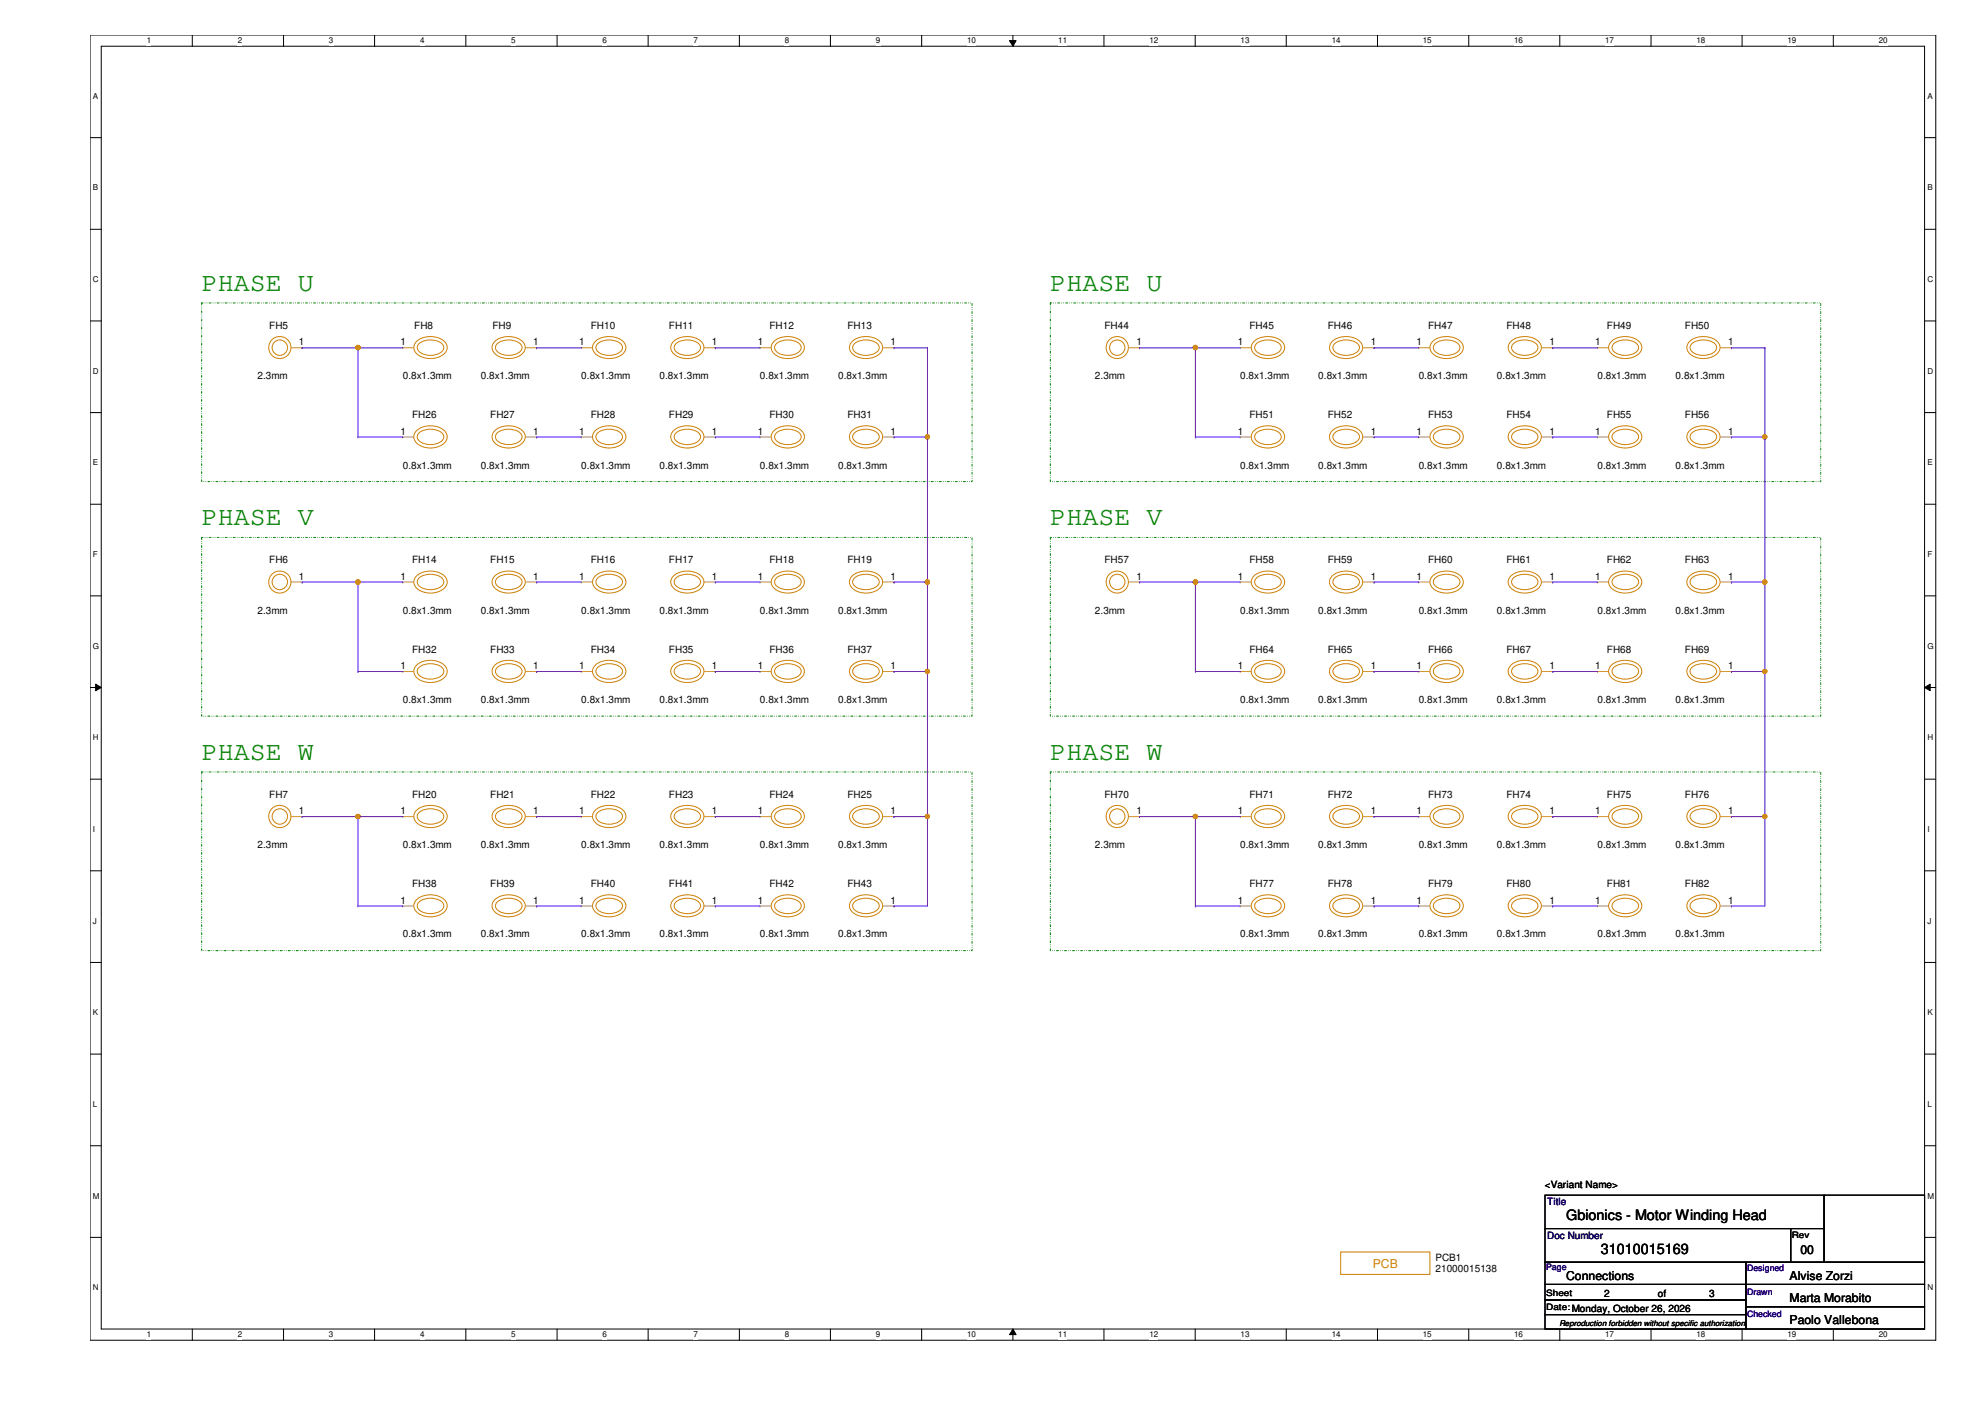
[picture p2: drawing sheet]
<svg xmlns="http://www.w3.org/2000/svg" width="420mm" height="297mm" viewBox="0 0 420 297" stroke-linecap="round" stroke-linejoin="round" font-family="sans-serif">
<defs><g id="words">
<g font-size="5.6" fill="#008000">
<text x="42.7" y="61.6">PHASE U</text>
<text x="222.2" y="61.6">PHASE U</text>
<text x="42.7" y="111.2">PHASE V</text>
<text x="222.2" y="111.2">PHASE V</text>
<text x="42.7" y="160.8">PHASE W</text>
<text x="222.2" y="160.8">PHASE W</text>
</g>
<g font-size="3">
<text x="331.3" y="258.2">Gbionics - Motor Winding Head</text>
<text x="338.7" y="265.3">31010015169</text>
</g>
<text font-size="2.6" fill="#cc8006" x="290.4" y="268.2">PCB</text>
<g font-size="2.6">
<text x="380.9" y="265.3">00</text>
<text x="331.3" y="270.8">Connections</text>
<text x="378.6" y="270.8">Alvise Zorzi</text>
<text x="378.6" y="275.5">Marta Morabito</text>
<text x="378.6" y="280.2">Paolo Vallebona</text>
</g>
<g font-size="2.1">
<text x="56.9" y="69.6">FH5</text>
<text x="87.6" y="69.6">FH8</text>
<text x="104.2" y="69.6">FH9</text>
<text x="125" y="69.6">FH10</text>
<text x="141.5" y="69.6">FH11</text>
<text x="162.8" y="69.6">FH12</text>
<text x="179.3" y="69.6">FH13</text>
<text x="233.6" y="69.6">FH44</text>
<text x="264.3" y="69.6">FH45</text>
<text x="280.9" y="69.6">FH46</text>
<text x="302.1" y="69.6">FH47</text>
<text x="318.7" y="69.6">FH48</text>
<text x="339.9" y="69.6">FH49</text>
<text x="356.4" y="69.6">FH50</text>
<text x="63.2" y="73.1">1</text>
<text x="84.7" y="73.1">1</text>
<text x="112.8" y="73.1">1</text>
<text x="122.5" y="73.1">1</text>
<text x="150.6" y="73.1">1</text>
<text x="160.3" y="73.1">1</text>
<text x="188.4" y="73.1">1</text>
<text x="240.4" y="73.1">1</text>
<text x="261.9" y="73.1">1</text>
<text x="290" y="73.1">1</text>
<text x="299.7" y="73.1">1</text>
<text x="327.8" y="73.1">1</text>
<text x="337.5" y="73.1">1</text>
<text x="365.6" y="73.1">1</text>
<text x="54.5" y="80.2">2.3mm</text>
<text x="85.2" y="80.2">0.8x1.3mm</text>
<text x="101.7" y="80.2">0.8x1.3mm</text>
<text x="123" y="80.2">0.8x1.3mm</text>
<text x="139.5" y="80.2">0.8x1.3mm</text>
<text x="160.8" y="80.2">0.8x1.3mm</text>
<text x="177.3" y="80.2">0.8x1.3mm</text>
<text x="231.6" y="80.2">2.3mm</text>
<text x="262.4" y="80.2">0.8x1.3mm</text>
<text x="278.9" y="80.2">0.8x1.3mm</text>
<text x="300.1" y="80.2">0.8x1.3mm</text>
<text x="316.7" y="80.2">0.8x1.3mm</text>
<text x="337.9" y="80.2">0.8x1.3mm</text>
<text x="354.5" y="80.2">0.8x1.3mm</text>
<text x="87.2" y="88.5">FH26</text>
<text x="103.7" y="88.5">FH27</text>
<text x="125" y="88.5">FH28</text>
<text x="141.5" y="88.5">FH29</text>
<text x="162.8" y="88.5">FH30</text>
<text x="179.3" y="88.5">FH31</text>
<text x="264.3" y="88.5">FH51</text>
<text x="280.9" y="88.5">FH52</text>
<text x="302.1" y="88.5">FH53</text>
<text x="318.7" y="88.5">FH54</text>
<text x="339.9" y="88.5">FH55</text>
<text x="356.4" y="88.5">FH56</text>
<text x="84.7" y="91.9">1</text>
<text x="112.8" y="91.9">1</text>
<text x="122.5" y="91.9">1</text>
<text x="150.6" y="91.9">1</text>
<text x="160.3" y="91.9">1</text>
<text x="188.4" y="91.9">1</text>
<text x="261.9" y="91.9">1</text>
<text x="290" y="91.9">1</text>
<text x="299.7" y="91.9">1</text>
<text x="327.8" y="91.9">1</text>
<text x="337.5" y="91.9">1</text>
<text x="365.6" y="91.9">1</text>
<text x="85.2" y="99.1">0.8x1.3mm</text>
<text x="101.7" y="99.1">0.8x1.3mm</text>
<text x="123" y="99.1">0.8x1.3mm</text>
<text x="139.5" y="99.1">0.8x1.3mm</text>
<text x="160.8" y="99.1">0.8x1.3mm</text>
<text x="177.3" y="99.1">0.8x1.3mm</text>
<text x="262.4" y="99.1">0.8x1.3mm</text>
<text x="278.9" y="99.1">0.8x1.3mm</text>
<text x="300.1" y="99.1">0.8x1.3mm</text>
<text x="316.7" y="99.1">0.8x1.3mm</text>
<text x="337.9" y="99.1">0.8x1.3mm</text>
<text x="354.5" y="99.1">0.8x1.3mm</text>
<text x="56.9" y="119.2">FH6</text>
<text x="87.2" y="119.2">FH14</text>
<text x="103.7" y="119.2">FH15</text>
<text x="125" y="119.2">FH16</text>
<text x="141.5" y="119.2">FH17</text>
<text x="162.8" y="119.2">FH18</text>
<text x="179.3" y="119.2">FH19</text>
<text x="233.6" y="119.2">FH57</text>
<text x="264.3" y="119.2">FH58</text>
<text x="280.9" y="119.2">FH59</text>
<text x="302.1" y="119.2">FH60</text>
<text x="318.7" y="119.2">FH61</text>
<text x="339.9" y="119.2">FH62</text>
<text x="356.4" y="119.2">FH63</text>
<text x="63.2" y="122.6">1</text>
<text x="84.7" y="122.6">1</text>
<text x="112.8" y="122.6">1</text>
<text x="122.5" y="122.6">1</text>
<text x="150.6" y="122.6">1</text>
<text x="160.3" y="122.6">1</text>
<text x="188.4" y="122.6">1</text>
<text x="240.4" y="122.6">1</text>
<text x="261.9" y="122.6">1</text>
<text x="290" y="122.6">1</text>
<text x="299.7" y="122.6">1</text>
<text x="327.8" y="122.6">1</text>
<text x="337.5" y="122.6">1</text>
<text x="365.6" y="122.6">1</text>
<text x="54.5" y="129.8">2.3mm</text>
<text x="85.2" y="129.8">0.8x1.3mm</text>
<text x="101.7" y="129.8">0.8x1.3mm</text>
<text x="123" y="129.8">0.8x1.3mm</text>
<text x="139.5" y="129.8">0.8x1.3mm</text>
<text x="160.8" y="129.8">0.8x1.3mm</text>
<text x="177.3" y="129.8">0.8x1.3mm</text>
<text x="231.6" y="129.8">2.3mm</text>
<text x="262.4" y="129.8">0.8x1.3mm</text>
<text x="278.9" y="129.8">0.8x1.3mm</text>
<text x="300.1" y="129.8">0.8x1.3mm</text>
<text x="316.7" y="129.8">0.8x1.3mm</text>
<text x="337.9" y="129.8">0.8x1.3mm</text>
<text x="354.5" y="129.8">0.8x1.3mm</text>
<text x="84.7" y="141.6">1</text>
<text x="87.2" y="138.1">FH32</text>
<text x="103.7" y="138.1">FH33</text>
<text x="112.8" y="141.6">1</text>
<text x="122.5" y="141.6">1</text>
<text x="125" y="138.1">FH34</text>
<text x="141.5" y="138.1">FH35</text>
<text x="150.6" y="141.6">1</text>
<text x="160.3" y="141.6">1</text>
<text x="162.8" y="138.1">FH36</text>
<text x="179.3" y="138.1">FH37</text>
<text x="188.4" y="141.6">1</text>
<text x="261.9" y="141.6">1</text>
<text x="264.3" y="138.1">FH64</text>
<text x="280.9" y="138.1">FH65</text>
<text x="290" y="141.6">1</text>
<text x="299.7" y="141.6">1</text>
<text x="302.1" y="138.1">FH66</text>
<text x="318.7" y="138.1">FH67</text>
<text x="327.8" y="141.6">1</text>
<text x="337.5" y="141.6">1</text>
<text x="339.9" y="138.1">FH68</text>
<text x="356.4" y="138.1">FH69</text>
<text x="365.6" y="141.6">1</text>
<text x="85.2" y="148.7">0.8x1.3mm</text>
<text x="101.7" y="148.7">0.8x1.3mm</text>
<text x="123" y="148.7">0.8x1.3mm</text>
<text x="139.5" y="148.7">0.8x1.3mm</text>
<text x="160.8" y="148.7">0.8x1.3mm</text>
<text x="177.3" y="148.7">0.8x1.3mm</text>
<text x="262.4" y="148.7">0.8x1.3mm</text>
<text x="278.9" y="148.7">0.8x1.3mm</text>
<text x="300.1" y="148.7">0.8x1.3mm</text>
<text x="316.7" y="148.7">0.8x1.3mm</text>
<text x="337.9" y="148.7">0.8x1.3mm</text>
<text x="354.5" y="148.7">0.8x1.3mm</text>
<text x="56.9" y="168.8">FH7</text>
<text x="63.2" y="172.3">1</text>
<text x="84.7" y="172.3">1</text>
<text x="87.2" y="168.8">FH20</text>
<text x="103.7" y="168.8">FH21</text>
<text x="112.8" y="172.3">1</text>
<text x="122.5" y="172.3">1</text>
<text x="125" y="168.8">FH22</text>
<text x="141.5" y="168.8">FH23</text>
<text x="150.6" y="172.3">1</text>
<text x="160.3" y="172.3">1</text>
<text x="162.8" y="168.8">FH24</text>
<text x="179.3" y="168.8">FH25</text>
<text x="188.4" y="172.3">1</text>
<text x="233.6" y="168.8">FH70</text>
<text x="240.4" y="172.3">1</text>
<text x="261.9" y="172.3">1</text>
<text x="264.3" y="168.8">FH71</text>
<text x="280.9" y="168.8">FH72</text>
<text x="290" y="172.3">1</text>
<text x="299.7" y="172.3">1</text>
<text x="302.1" y="168.8">FH73</text>
<text x="318.7" y="168.8">FH74</text>
<text x="327.8" y="172.3">1</text>
<text x="337.5" y="172.3">1</text>
<text x="339.9" y="168.8">FH75</text>
<text x="356.4" y="168.8">FH76</text>
<text x="365.6" y="172.3">1</text>
<text x="54.5" y="179.5">2.3mm</text>
<text x="85.2" y="179.5">0.8x1.3mm</text>
<text x="101.7" y="179.5">0.8x1.3mm</text>
<text x="123" y="179.5">0.8x1.3mm</text>
<text x="139.5" y="179.5">0.8x1.3mm</text>
<text x="160.8" y="179.5">0.8x1.3mm</text>
<text x="177.3" y="179.5">0.8x1.3mm</text>
<text x="231.6" y="179.5">2.3mm</text>
<text x="262.4" y="179.5">0.8x1.3mm</text>
<text x="278.9" y="179.5">0.8x1.3mm</text>
<text x="300.1" y="179.5">0.8x1.3mm</text>
<text x="316.7" y="179.5">0.8x1.3mm</text>
<text x="337.9" y="179.5">0.8x1.3mm</text>
<text x="354.5" y="179.5">0.8x1.3mm</text>
<text x="84.7" y="191.2">1</text>
<text x="87.2" y="187.7">FH38</text>
<text x="103.7" y="187.7">FH39</text>
<text x="112.8" y="191.2">1</text>
<text x="122.5" y="191.2">1</text>
<text x="125" y="187.7">FH40</text>
<text x="141.5" y="187.7">FH41</text>
<text x="150.6" y="191.2">1</text>
<text x="160.3" y="191.2">1</text>
<text x="162.8" y="187.7">FH42</text>
<text x="179.3" y="187.7">FH43</text>
<text x="188.4" y="191.2">1</text>
<text x="261.9" y="191.2">1</text>
<text x="264.3" y="187.7">FH77</text>
<text x="280.9" y="187.7">FH78</text>
<text x="290" y="191.2">1</text>
<text x="299.7" y="191.2">1</text>
<text x="302.1" y="187.7">FH79</text>
<text x="318.7" y="187.7">FH80</text>
<text x="327.8" y="191.2">1</text>
<text x="337.5" y="191.2">1</text>
<text x="339.9" y="187.7">FH81</text>
<text x="356.4" y="187.7">FH82</text>
<text x="365.6" y="191.2">1</text>
<text x="85.2" y="198.3">0.8x1.3mm</text>
<text x="101.7" y="198.3">0.8x1.3mm</text>
<text x="123" y="198.3">0.8x1.3mm</text>
<text x="139.5" y="198.3">0.8x1.3mm</text>
<text x="160.8" y="198.3">0.8x1.3mm</text>
<text x="177.3" y="198.3">0.8x1.3mm</text>
<text x="262.4" y="198.3">0.8x1.3mm</text>
<text x="278.9" y="198.3">0.8x1.3mm</text>
<text x="300.1" y="198.3">0.8x1.3mm</text>
<text x="316.7" y="198.3">0.8x1.3mm</text>
<text x="337.9" y="198.3">0.8x1.3mm</text>
<text x="354.5" y="198.3">0.8x1.3mm</text>
<text x="326.9" y="251.2">&lt;Variant Name&gt;</text>
<text x="303.7" y="266.8">PCB1</text>
<text x="303.7" y="269.2">21000015138</text>
<text x="339.4" y="274.4">2</text>
<text x="350.7" y="274.4">of</text>
<text x="361.6" y="274.4">3</text>
</g>
<text font-size="2.1" fill="#000080" x="327.3" y="255">Title</text>
<text font-size="2.1" fill="#000040" x="327.3" y="262.1">Doc Number</text>
<g font-size="1.9">
<text x="379.1" y="261.9">Rev</text>
<text x="327.1" y="274.2">Sheet</text>
<text x="327.1" y="277.2">Date:Monday, October 26, 2026</text>
</g>
<text font-size="1.9" fill="#000080" x="327.1" y="268.7">Page</text>
<g font-size="1.9" fill="#0000a0">
<text x="369.6" y="268.9">Designed</text>
<text x="369.6" y="273.9">Drawn</text>
<text x="369.6" y="278.6">Checked</text>
</g>
<g font-size="1.7">
<text x="31" y="9.2">1</text>
<text x="50.3" y="9.2">2</text>
<text x="69.6" y="9.2">3</text>
<text x="88.9" y="9.2">4</text>
<text x="108.2" y="9.2">5</text>
<text x="127.5" y="9.2">6</text>
<text x="146.7" y="9.2">7</text>
<text x="166" y="9.2">8</text>
<text x="185.3" y="9.2">9</text>
<text x="204.6" y="9.2">10</text>
<text x="223.9" y="9.2">11</text>
<text x="243.2" y="9.2">12</text>
<text x="262.5" y="9.2">13</text>
<text x="281.7" y="9.2">14</text>
<text x="301" y="9.2">15</text>
<text x="320.3" y="9.2">16</text>
<text x="339.6" y="9.2">17</text>
<text x="358.9" y="9.2">18</text>
<text x="378.2" y="9.2">19</text>
<text x="397.5" y="9.2">20</text>
<text x="19.6" y="21">A</text>
<text x="407.8" y="21">A</text>
<text x="19.6" y="40.3">B</text>
<text x="407.8" y="40.3">B</text>
<text x="19.6" y="59.7">C</text>
<text x="407.8" y="59.7">C</text>
<text x="19.6" y="79.1">D</text>
<text x="407.8" y="79.1">D</text>
<text x="19.6" y="98.5">E</text>
<text x="407.8" y="98.5">E</text>
<text x="19.6" y="117.9">F</text>
<text x="407.8" y="117.9">F</text>
<text x="19.6" y="137.2">G</text>
<text x="407.8" y="137.2">G</text>
<text x="19.6" y="156.6">H</text>
<text x="407.8" y="156.6">H</text>
<text x="19.6" y="176">I</text>
<text x="407.8" y="176">I</text>
<text x="19.6" y="195.4">J</text>
<text x="407.8" y="195.4">J</text>
<text x="19.6" y="214.8">K</text>
<text x="407.8" y="214.8">K</text>
<text x="19.6" y="234.2">L</text>
<text x="407.8" y="234.2">L</text>
<text x="19.6" y="253.6">M</text>
<text x="407.8" y="253.6">M</text>
<text x="19.6" y="273">N</text>
<text x="407.8" y="273">N</text>
<text x="329.9" y="280.6">Reproduction forbidden without specific authorization</text>
<text x="31" y="283">1</text>
<text x="50.3" y="283">2</text>
<text x="69.6" y="283">3</text>
<text x="88.9" y="283">4</text>
<text x="108.2" y="283">5</text>
<text x="127.5" y="283">6</text>
<text x="146.7" y="283">7</text>
<text x="166" y="283">8</text>
<text x="185.3" y="283">9</text>
<text x="204.6" y="283">10</text>
<text x="223.9" y="283">11</text>
<text x="243.2" y="283">12</text>
<text x="262.5" y="283">13</text>
<text x="281.7" y="283">14</text>
<text x="301" y="283">15</text>
<text x="320.3" y="283">16</text>
<text x="339.6" y="283">17</text>
<text x="358.9" y="283">18</text>
<text x="378.2" y="283">19</text>
<text x="397.5" y="283">20</text>
</g>
</g></defs>
<path d="M19.1 7.4h390.4v276.1h-390.4zM21.4 9.8h385.8v271.4h-385.8z" fill="none" stroke="#000" stroke-width=".21"/>
<g fill="#fff">
<path d="M31 7.7h1v1.9h-1z"/>
<path d="M31 281.4h1v1.9h-1z"/>
</g>
<path d="M40.7 7.4v2.4M40.7 281.2v2.3" fill="none" stroke="#000" stroke-width=".21"/>
<g fill="#fff">
<path d="M50.3 7.7h.9v1.9h-.9z"/>
<path d="M50.3 281.4h.9v1.9h-.9z"/>
</g>
<path d="M60 7.4v2.4M60 281.2v2.3" fill="none" stroke="#000" stroke-width=".21"/>
<g fill="#fff">
<path d="M69.6 7.7h.9v1.9h-.9z"/>
<path d="M69.6 281.4h.9v1.9h-.9z"/>
</g>
<path d="M79.2 7.4v2.4M79.2 281.2v2.3" fill="none" stroke="#000" stroke-width=".21"/>
<g fill="#fff">
<path d="M88.9 7.7h.9v1.9h-.9z"/>
<path d="M88.9 281.4h.9v1.9h-.9z"/>
</g>
<path d="M98.6 7.4v2.4M98.6 281.2v2.3" fill="none" stroke="#000" stroke-width=".21"/>
<g fill="#fff">
<path d="M108.2 7.7h.9v1.9h-.9z"/>
<path d="M108.2 281.4h.9v1.9h-.9z"/>
</g>
<path d="M117.9 7.4v2.4M117.9 281.2v2.3" fill="none" stroke="#000" stroke-width=".21"/>
<g fill="#fff">
<path d="M127.5 7.7h.9v1.9h-.9z"/>
<path d="M127.5 281.4h.9v1.9h-.9z"/>
</g>
<path d="M137.1 7.4v2.4M137.1 281.2v2.3" fill="none" stroke="#000" stroke-width=".21"/>
<g fill="#fff">
<path d="M146.7 7.7h1v1.9h-1z"/>
<path d="M146.7 281.4h1v1.9h-1z"/>
</g>
<path d="M156.4 7.4v2.4M156.4 281.2v2.3" fill="none" stroke="#000" stroke-width=".21"/>
<g fill="#fff">
<path d="M166 7.7h1v1.9h-1z"/>
<path d="M166 281.4h1v1.9h-1z"/>
</g>
<path d="M175.7 7.4v2.4M175.7 281.2v2.3" fill="none" stroke="#000" stroke-width=".21"/>
<g fill="#fff">
<path d="M185.3 7.7h.9v1.9h-.9z"/>
<path d="M185.3 281.4h.9v1.9h-.9z"/>
</g>
<path d="M195 7.4v2.4M195 281.2v2.3" fill="none" stroke="#000" stroke-width=".21"/>
<g fill="#fff">
<path d="M204.6 7.7h1.9v1.9h-1.9z"/>
<path d="M204.6 281.4h1.9v1.9h-1.9z"/>
</g>
<path d="M213.6 8.6h1.4l-.7 1.2zM214.3 7.4v2.4M214.3 281.2l.7 1.2h-1.4zM214.3 281.2v2.3" fill="none" stroke="#000" stroke-width=".21"/>
<path d="M213.6 8.6h1.4l-.7 1.2zM214.3 281.2l.7 1.2h-1.4z" fill="#000"/>
<g fill="#fff">
<path d="M223.9 7.7h1.9v1.9h-1.9z"/>
<path d="M223.9 281.4h1.9v1.9h-1.9z"/>
</g>
<path d="M233.6 7.4v2.4M233.6 281.2v2.3" fill="none" stroke="#000" stroke-width=".21"/>
<g fill="#fff">
<path d="M243.2 7.7h1.8v1.9h-1.8z"/>
<path d="M243.2 281.4h1.8v1.9h-1.8z"/>
</g>
<path d="M252.9 7.4v2.4M252.9 281.2v2.3" fill="none" stroke="#000" stroke-width=".21"/>
<g fill="#fff">
<path d="M262.5 7.7h1.8v1.9h-1.8z"/>
<path d="M262.5 281.4h1.8v1.9h-1.8z"/>
</g>
<path d="M272.1 7.4v2.4M272.1 281.2v2.3" fill="none" stroke="#000" stroke-width=".21"/>
<g fill="#fff">
<path d="M281.7 7.7h1.9v1.9h-1.9z"/>
<path d="M281.7 281.4h1.9v1.9h-1.9z"/>
</g>
<path d="M291.4 7.4v2.4M291.4 281.2v2.3" fill="none" stroke="#000" stroke-width=".21"/>
<g fill="#fff">
<path d="M301 7.7h1.9v1.9h-1.9z"/>
<path d="M301 281.4h1.9v1.9h-1.9z"/>
</g>
<path d="M310.7 7.4v2.4M310.7 281.2v2.3" fill="none" stroke="#000" stroke-width=".21"/>
<g fill="#fff">
<path d="M320.3 7.7h1.9v1.9h-1.9z"/>
<path d="M320.3 281.4h1.9v1.9h-1.9z"/>
</g>
<path d="M330 7.4v2.4M330 281.2v2.3" fill="none" stroke="#000" stroke-width=".21"/>
<g fill="#fff">
<path d="M339.6 7.7h1.9v1.9h-1.9z"/>
<path d="M339.6 281.4h1.9v1.9h-1.9z"/>
</g>
<path d="M349.3 7.4v2.4M349.3 281.2v2.3" fill="none" stroke="#000" stroke-width=".21"/>
<g fill="#fff">
<path d="M358.9 7.7h1.9v1.9h-1.9z"/>
<path d="M358.9 281.4h1.9v1.9h-1.9z"/>
</g>
<path d="M368.6 7.4v2.4M368.6 281.2v2.3" fill="none" stroke="#000" stroke-width=".21"/>
<g fill="#fff">
<path d="M378.2 7.7h1.8v1.9h-1.8z"/>
<path d="M378.2 281.4h1.8v1.9h-1.8z"/>
</g>
<path d="M387.9 7.4v2.4M387.9 281.2v2.3" fill="none" stroke="#000" stroke-width=".21"/>
<g fill="#fff">
<path d="M397.5 7.7h1.8v1.9h-1.8z"/>
<path d="M397.5 281.4h1.8v1.9h-1.8z"/>
<path d="M19.6 19.4h1.2v1.9h-1.2z"/>
<path d="M407.8 19.4h1.1v1.9h-1.1z"/>
<path d="M19.6 38.8h1.2v1.9h-1.2z"/>
<path d="M407.8 38.8h1.1v1.9h-1.1z"/>
</g>
<path d="M19.1 29.1h2.3M407.2 29.1h2.3" fill="none" stroke="#000" stroke-width=".21"/>
<g fill="#fff">
<path d="M19.6 58.2h1.3v1.9h-1.3z"/>
<path d="M407.8 58.2h1.2v1.9h-1.2z"/>
</g>
<path d="M19.1 48.5h2.3M407.2 48.5h2.3" fill="none" stroke="#000" stroke-width=".21"/>
<g fill="#fff">
<path d="M19.6 77.6h1.3v1.9h-1.3z"/>
<path d="M407.8 77.6h1.2v1.9h-1.2z"/>
</g>
<path d="M19.1 67.9h2.3M407.2 67.9h2.3" fill="none" stroke="#000" stroke-width=".21"/>
<g fill="#fff">
<path d="M19.6 96.9h1.2v1.9h-1.2z"/>
<path d="M407.8 96.9h1.1v1.9h-1.1z"/>
</g>
<path d="M19.1 87.3h2.3M407.2 87.3h2.3" fill="none" stroke="#000" stroke-width=".21"/>
<g fill="#fff">
<path d="M19.6 116.3h1.1v1.9h-1.1z"/>
<path d="M407.8 116.3h1v1.9h-1z"/>
</g>
<path d="M19.1 106.7h2.3M407.2 106.7h2.3" fill="none" stroke="#000" stroke-width=".21"/>
<g fill="#fff">
<path d="M19.6 135.7h1.4v1.9h-1.4z"/>
<path d="M407.8 135.7h1.3v1.9h-1.3z"/>
</g>
<path d="M19.1 126.1h2.3M407.2 126.1h2.3" fill="none" stroke="#000" stroke-width=".21"/>
<g fill="#fff">
<path d="M19.6 155.1h1.3v1.9h-1.3z"/>
<path d="M407.8 155.1h1.2v1.9h-1.2z"/>
</g>
<path d="M19.1 145.5h2.3M20.2 144.7l1.2 .8-1.2 .6zM407.2 145.5l1.1-.8v1.4zM407.2 145.5h2.3" fill="none" stroke="#000" stroke-width=".21"/>
<path d="M20.2 144.7l1.2 .8-1.2 .6zM407.2 145.5l1.1-.8v1.4z" fill="#000"/>
<g fill="#fff">
<path d="M19.6 174.5h.5v1.9h-.5z"/>
<path d="M407.8 174.5h.4v1.9h-.4z"/>
</g>
<path d="M19.1 164.8h2.3M407.2 164.8h2.3" fill="none" stroke="#000" stroke-width=".21"/>
<g fill="#fff">
<path d="M19.6 193.9h.9v1.9h-.9z"/>
<path d="M407.8 193.9h.8v1.9h-.8z"/>
</g>
<path d="M19.1 184.2h2.3M407.2 184.2h2.3" fill="none" stroke="#000" stroke-width=".21"/>
<g fill="#fff">
<path d="M19.6 213.3h1.2v1.9h-1.2z"/>
<path d="M407.8 213.3h1.1v1.9h-1.1z"/>
</g>
<path d="M19.1 203.6h2.3M407.2 203.6h2.3" fill="none" stroke="#000" stroke-width=".21"/>
<g fill="#fff">
<path d="M19.6 232.7h1v1.9h-1z"/>
<path d="M407.8 232.7h.9v1.9h-.9z"/>
</g>
<path d="M19.1 223h2.3M407.2 223h2.3" fill="none" stroke="#000" stroke-width=".21"/>
<g fill="#fff">
<path d="M19.6 252.1h1.4v1.9h-1.4z"/>
<path d="M407.8 252.1h1.4v1.9h-1.4z"/>
</g>
<path d="M19.1 242.4h2.3M407.2 242.4h2.3" fill="none" stroke="#000" stroke-width=".21"/>
<g fill="#fff">
<path d="M19.6 271.4h1.3v1.9h-1.3z"/>
<path d="M407.8 271.4h1.2v1.9h-1.2z"/>
</g>
<g fill="none" stroke="#000" stroke-width=".21">
<path d="M326.9 252.9h59v7h-59zM326.9 259.9h51.9v7.1h-51.9zM378.8 259.9h7.1v7.1h-7.1zM385.9 252.9h21.3v14.1h-21.3zM19.1 261.8h2.3M326.9 267h42.5v4.7h-42.5zM326.9 275h42.5v3.1h-42.5zM326.9 278.1h42.5v3.1h-42.5zM326.9 271.7h42.5v3.3h-42.5zM369.4 267h37.8v4.7h-37.8zM369.4 271.7h37.8v4.8h-37.8zM369.4 276.5h37.8v4.7h-37.8z"/>
<path d="M407.2 261.8h2.3"/>
</g>
<path d="M42.7 64.1h163v37.8h-163zM222.2 64.1h163v37.8h-163zM42.7 113.7h163v37.8h-163zM222.2 113.7h163v37.8h-163zM42.7 163.3h163v37.8h-163zM222.2 163.3h163v37.8h-163z" fill="none" stroke="#008000" stroke-width=".21" stroke-dasharray=".4 .4 0 .4 0 .4"/>
<g fill="none" stroke="#cc8006" stroke-width=".21">
<path d="M88.3 72.1a4.7 4.7 0 0 1 6 .4 1.86 1.86 0 0 1-1 2.8 4.6 4.6 0 0 1-5.4-.8 1.72 1.72 0 0 1 .4-2.4zM88.6 72.7a3.9 3.9 0 0 1 5.2 .4 1.42 1.42 0 0 1-1.3 1.9 3.7 3.7 0 0 1-4.1-1l-.1-.5zM104.9 72.1a4.6 4.6 0 0 1 5.9 .4 1.87 1.87 0 0 1-1 2.8 4.5 4.5 0 0 1-5.3-.8 1.72 1.72 0 0 1 .4-2.4zM105.2 72.7a3.9 3.9 0 0 1 5.1 .4 1.42 1.42 0 0 1-1.3 1.9 3.7 3.7 0 0 1-4.1-1l-.1-.5zM126.1 72.1a4.7 4.7 0 0 1 6 .4 1.86 1.86 0 0 1-1 2.8 4.6 4.6 0 0 1-5.4-.8 1.72 1.72 0 0 1 .4-2.4zM126.4 72.7a3.9 3.9 0 0 1 5.2 .4 1.42 1.42 0 0 1-1.3 1.9 3.7 3.7 0 0 1-4.1-1l-.1-.5zM142.7 72.1a4.6 4.6 0 0 1 5.9 .4 1.87 1.87 0 0 1-1 2.8 4.5 4.5 0 0 1-5.3-.8 1.72 1.72 0 0 1 .4-2.4zM143 72.7a3.8 3.8 0 0 1 5.1 .4 1.42 1.42 0 0 1-1.3 1.9 3.6 3.6 0 0 1-4.1-1l-.1-.5zM163.9 72.1a4.6 4.6 0 0 1 5.9 .4 1.87 1.87 0 0 1-1 2.8 4.5 4.5 0 0 1-5.3-.8 1.72 1.72 0 0 1 .4-2.4zM164.2 72.7a3.9 3.9 0 0 1 5.2 .4 1.42 1.42 0 0 1-1.3 1.9 3.7 3.7 0 0 1-4.1-1l-.1-.5zM180.5 72.1a4.6 4.6 0 0 1 5.9 .4 1.87 1.87 0 0 1-1 2.8 4.5 4.5 0 0 1-5.3-.8 1.72 1.72 0 0 1 .4-2.4zM180.8 72.7a3.9 3.9 0 0 1 5.1 .4 1.42 1.42 0 0 1-1.3 1.9 3.7 3.7 0 0 1-4.1-1l-.1-.5z"/>
<path d="M265.5 72.1a4.7 4.7 0 0 1 5.9 .4 1.86 1.86 0 0 1-1 2.8 4.6 4.6 0 0 1-5.3-.8 1.72 1.72 0 0 1 .4-2.4zM265.8 72.7a3.9 3.9 0 0 1 5.2 .4 1.42 1.42 0 0 1-1.3 1.9 3.7 3.7 0 0 1-4.2-1l-.1-.5zM282 72.1a4.6 4.6 0 0 1 5.9 .4 1.87 1.87 0 0 1-.9 2.8 4.5 4.5 0 0 1-5.4-.8 1.72 1.72 0 0 1 .4-2.4zM282.4 72.7a3.9 3.9 0 0 1 5.1 .4 1.42 1.42 0 0 1-1.3 1.9 3.7 3.7 0 0 1-4.1-1l-.1-.5zM303.3 72.1a4.7 4.7 0 0 1 5.9 .4 1.86 1.86 0 0 1-1 2.8 4.6 4.6 0 0 1-5.3-.8 1.72 1.72 0 0 1 .4-2.4zM303.6 72.7a3.9 3.9 0 0 1 5.2 .4 1.42 1.42 0 0 1-1.3 1.9 3.7 3.7 0 0 1-4.2-1l-.1-.5zM319.8 72.1a4.6 4.6 0 0 1 5.9 .4 1.87 1.87 0 0 1-.9 2.8 4.5 4.5 0 0 1-5.4-.8 1.72 1.72 0 0 1 .4-2.4zM320.2 72.7a3.8 3.8 0 0 1 5.1 .4 1.42 1.42 0 0 1-1.3 1.9 3.6 3.6 0 0 1-4.1-1l-.1-.5zM341.1 72.1a4.6 4.6 0 0 1 5.9 .4 1.87 1.87 0 0 1-1 2.8 4.5 4.5 0 0 1-5.3-.8 1.72 1.72 0 0 1 .4-2.4zM341.4 72.7a3.9 3.9 0 0 1 5.2 .4 1.42 1.42 0 0 1-1.3 1.9 3.7 3.7 0 0 1-4.2-1l-.1-.5zM357.6 72.1a4.6 4.6 0 0 1 5.9 .4 1.87 1.87 0 0 1-.9 2.8 4.5 4.5 0 0 1-5.4-.8 1.72 1.72 0 0 1 .4-2.4zM357.9 72.7a3.9 3.9 0 0 1 5.2 .4 1.42 1.42 0 0 1-1.3 1.9 3.7 3.7 0 0 1-4.2-1l-.1-.5z"/>
<path d="M88.3 90.9a4.7 4.7 0 0 1 6 .5 1.9 1.9 0 0 1-1 2.9 4.5 4.5 0 0 1-5.4-.8 1.75 1.75 0 0 1 .4-2.6zM88.6 91.6a3.9 3.9 0 0 1 5.2 .4 1.42 1.42 0 0 1-1.3 1.8 3.7 3.7 0 0 1-4.1-1l-.1-.4zM104.9 90.9a4.6 4.6 0 0 1 5.9 .5 1.9 1.9 0 0 1-1 2.9 4.5 4.5 0 0 1-5.3-.8 1.75 1.75 0 0 1 .4-2.6zM105.2 91.6a3.9 3.9 0 0 1 5.1 .4 1.42 1.42 0 0 1-1.3 1.8 3.7 3.7 0 0 1-4.1-1l-.1-.4zM126.1 90.9a4.7 4.7 0 0 1 6 .5 1.9 1.9 0 0 1-1 2.9 4.5 4.5 0 0 1-5.4-.8 1.75 1.75 0 0 1 .4-2.6zM126.4 91.6a3.9 3.9 0 0 1 5.2 .4 1.42 1.42 0 0 1-1.3 1.8 3.7 3.7 0 0 1-4.1-1l-.1-.4zM142.7 90.9a4.6 4.6 0 0 1 5.9 .5 1.9 1.9 0 0 1-1 2.9 4.5 4.5 0 0 1-5.3-.8 1.75 1.75 0 0 1 .4-2.6zM143 91.6a3.8 3.8 0 0 1 5.1 .4 1.42 1.42 0 0 1-1.3 1.8 3.6 3.6 0 0 1-4.1-1l-.1-.4zM163.9 90.9a4.6 4.6 0 0 1 5.9 .5 1.9 1.9 0 0 1-1 2.9 4.5 4.5 0 0 1-5.3-.8 1.75 1.75 0 0 1 .4-2.6zM164.2 91.6a3.9 3.9 0 0 1 5.2 .4 1.42 1.42 0 0 1-1.3 1.8 3.7 3.7 0 0 1-4.1-1l-.1-.4zM180.5 90.9a4.6 4.6 0 0 1 5.9 .5 1.9 1.9 0 0 1-1 2.9 4.5 4.5 0 0 1-5.3-.8 1.75 1.75 0 0 1 .4-2.6zM180.8 91.6a3.9 3.9 0 0 1 5.1 .4 1.42 1.42 0 0 1-1.3 1.8 3.7 3.7 0 0 1-4.1-1l-.1-.4z"/>
<path d="M265.5 90.9a4.7 4.7 0 0 1 5.9 .5 1.9 1.9 0 0 1-1 2.9 4.5 4.5 0 0 1-5.3-.8 1.75 1.75 0 0 1 .4-2.6zM265.8 91.6a3.9 3.9 0 0 1 5.2 .4 1.42 1.42 0 0 1-1.3 1.8 3.7 3.7 0 0 1-4.2-1l-.1-.4zM282 90.9a4.6 4.6 0 0 1 5.9 .5 1.9 1.9 0 0 1-.9 2.9 4.5 4.5 0 0 1-5.4-.8 1.75 1.75 0 0 1 .4-2.6zM282.4 91.6a3.9 3.9 0 0 1 5.1 .4 1.42 1.42 0 0 1-1.3 1.8 3.7 3.7 0 0 1-4.1-1l-.1-.4zM303.3 90.9a4.7 4.7 0 0 1 5.9 .5 1.9 1.9 0 0 1-1 2.9 4.5 4.5 0 0 1-5.3-.8 1.75 1.75 0 0 1 .4-2.6zM303.6 91.6a3.9 3.9 0 0 1 5.2 .4 1.42 1.42 0 0 1-1.3 1.8 3.7 3.7 0 0 1-4.2-1l-.1-.4zM319.8 90.9a4.6 4.6 0 0 1 5.9 .5 1.9 1.9 0 0 1-.9 2.9 4.5 4.5 0 0 1-5.4-.8 1.75 1.75 0 0 1 .4-2.6zM320.2 91.6a3.8 3.8 0 0 1 5.1 .4 1.42 1.42 0 0 1-1.3 1.8 3.6 3.6 0 0 1-4.1-1l-.1-.4zM341.1 90.9a4.6 4.6 0 0 1 5.9 .5 1.9 1.9 0 0 1-1 2.9 4.5 4.5 0 0 1-5.3-.8 1.75 1.75 0 0 1 .4-2.6zM341.4 91.6a3.9 3.9 0 0 1 5.2 .4 1.42 1.42 0 0 1-1.3 1.8 3.7 3.7 0 0 1-4.2-1l-.1-.4zM357.6 90.9a4.6 4.6 0 0 1 5.9 .5 1.9 1.9 0 0 1-.9 2.9 4.5 4.5 0 0 1-5.4-.8 1.75 1.75 0 0 1 .4-2.6zM357.9 91.6a3.9 3.9 0 0 1 5.2 .4 1.42 1.42 0 0 1-1.3 1.8 3.7 3.7 0 0 1-4.2-1l-.1-.4z"/>
<path d="M88.3 121.7a4.7 4.7 0 0 1 6 .4 1.86 1.86 0 0 1-1 2.9 4.6 4.6 0 0 1-5.4-.8 1.72 1.72 0 0 1 .4-2.5zM88.6 122.3a3.9 3.9 0 0 1 5.2 .4 1.42 1.42 0 0 1-1.3 1.8 3.7 3.7 0 0 1-4.1-1l-.1-.4zM104.9 121.7a4.6 4.6 0 0 1 5.9 .4 1.87 1.87 0 0 1-1 2.9 4.5 4.5 0 0 1-5.3-.8 1.72 1.72 0 0 1 .4-2.5zM105.2 122.3a3.9 3.9 0 0 1 5.1 .4 1.42 1.42 0 0 1-1.3 1.8 3.7 3.7 0 0 1-4.1-1l-.1-.4zM126.1 121.7a4.7 4.7 0 0 1 6 .4 1.86 1.86 0 0 1-1 2.9 4.6 4.6 0 0 1-5.4-.8 1.72 1.72 0 0 1 .4-2.5zM126.4 122.3a3.9 3.9 0 0 1 5.2 .4 1.42 1.42 0 0 1-1.3 1.8 3.7 3.7 0 0 1-4.1-1l-.1-.4zM142.7 121.7a4.6 4.6 0 0 1 5.9 .4 1.87 1.87 0 0 1-1 2.9 4.5 4.5 0 0 1-5.3-.8 1.72 1.72 0 0 1 .4-2.5zM143 122.3a3.8 3.8 0 0 1 5.1 .4 1.42 1.42 0 0 1-1.3 1.8 3.6 3.6 0 0 1-4.1-1l-.1-.4zM163.9 121.7a4.6 4.6 0 0 1 5.9 .4 1.87 1.87 0 0 1-1 2.9 4.5 4.5 0 0 1-5.3-.8 1.72 1.72 0 0 1 .4-2.5zM164.2 122.3a3.9 3.9 0 0 1 5.2 .4 1.42 1.42 0 0 1-1.3 1.8 3.7 3.7 0 0 1-4.1-1l-.1-.4zM180.5 121.7a4.6 4.6 0 0 1 5.9 .4 1.87 1.87 0 0 1-1 2.9 4.5 4.5 0 0 1-5.3-.8 1.72 1.72 0 0 1 .4-2.5zM180.8 122.3a3.9 3.9 0 0 1 5.1 .4 1.42 1.42 0 0 1-1.3 1.8 3.7 3.7 0 0 1-4.1-1l-.1-.4z"/>
<path d="M265.5 121.7a4.7 4.7 0 0 1 5.9 .4 1.86 1.86 0 0 1-1 2.9 4.6 4.6 0 0 1-5.3-.8 1.72 1.72 0 0 1 .4-2.5zM265.8 122.3a3.9 3.9 0 0 1 5.2 .4 1.42 1.42 0 0 1-1.3 1.8 3.7 3.7 0 0 1-4.2-1l-.1-.4zM282 121.7a4.6 4.6 0 0 1 5.9 .4 1.87 1.87 0 0 1-.9 2.9 4.5 4.5 0 0 1-5.4-.8 1.72 1.72 0 0 1 .4-2.5zM282.4 122.3a3.9 3.9 0 0 1 5.1 .4 1.42 1.42 0 0 1-1.3 1.8 3.7 3.7 0 0 1-4.1-1l-.1-.4zM303.3 121.7a4.7 4.7 0 0 1 5.9 .4 1.86 1.86 0 0 1-1 2.9 4.6 4.6 0 0 1-5.3-.8 1.72 1.72 0 0 1 .4-2.5zM303.6 122.3a3.9 3.9 0 0 1 5.2 .4 1.42 1.42 0 0 1-1.3 1.8 3.7 3.7 0 0 1-4.2-1l-.1-.4zM319.8 121.7a4.6 4.6 0 0 1 5.9 .4 1.87 1.87 0 0 1-.9 2.9 4.5 4.5 0 0 1-5.4-.8 1.72 1.72 0 0 1 .4-2.5zM320.2 122.3a3.8 3.8 0 0 1 5.1 .4 1.42 1.42 0 0 1-1.3 1.8 3.6 3.6 0 0 1-4.1-1l-.1-.4zM341.1 121.7a4.6 4.6 0 0 1 5.9 .4 1.87 1.87 0 0 1-1 2.9 4.5 4.5 0 0 1-5.3-.8 1.72 1.72 0 0 1 .4-2.5zM341.4 122.3a3.9 3.9 0 0 1 5.2 .4 1.42 1.42 0 0 1-1.3 1.8 3.7 3.7 0 0 1-4.2-1l-.1-.4zM357.6 121.7a4.6 4.6 0 0 1 5.9 .4 1.87 1.87 0 0 1-.9 2.9 4.5 4.5 0 0 1-5.4-.8 1.72 1.72 0 0 1 .4-2.5zM357.9 122.3a3.9 3.9 0 0 1 5.2 .4 1.42 1.42 0 0 1-1.3 1.8 3.7 3.7 0 0 1-4.2-1l-.1-.4z"/>
<path d="M88.3 140.6a4.7 4.7 0 0 1 6 .4 1.9 1.9 0 0 1-1 2.9 4.5 4.5 0 0 1-5.4-.8 1.75 1.75 0 0 1 .4-2.5zM88.6 141.2a3.9 3.9 0 0 1 5.2 .4 1.42 1.42 0 0 1-1.3 1.8 3.7 3.7 0 0 1-4.1-.9l-.1-.5zM104.9 140.6a4.6 4.6 0 0 1 5.9 .4 1.9 1.9 0 0 1-1 2.9 4.5 4.5 0 0 1-5.3-.8 1.75 1.75 0 0 1 .4-2.5zM105.2 141.2a3.9 3.9 0 0 1 5.1 .4 1.42 1.42 0 0 1-1.3 1.8 3.7 3.7 0 0 1-4.1-.9l-.1-.5zM126.1 140.6a4.7 4.7 0 0 1 6 .4 1.9 1.9 0 0 1-1 2.9 4.5 4.5 0 0 1-5.4-.8 1.75 1.75 0 0 1 .4-2.5zM126.4 141.2a3.9 3.9 0 0 1 5.2 .4 1.42 1.42 0 0 1-1.3 1.8 3.7 3.7 0 0 1-4.1-.9l-.1-.5zM142.7 140.6a4.6 4.6 0 0 1 5.9 .4 1.9 1.9 0 0 1-1 2.9 4.5 4.5 0 0 1-5.3-.8 1.75 1.75 0 0 1 .4-2.5zM143 141.2a3.8 3.8 0 0 1 5.1 .4 1.42 1.42 0 0 1-1.3 1.8 3.6 3.6 0 0 1-4.1-.9l-.1-.5zM163.9 140.6a4.6 4.6 0 0 1 5.9 .4 1.9 1.9 0 0 1-1 2.9 4.5 4.5 0 0 1-5.3-.8 1.75 1.75 0 0 1 .4-2.5zM164.2 141.2a3.9 3.9 0 0 1 5.2 .4 1.42 1.42 0 0 1-1.3 1.8 3.7 3.7 0 0 1-4.1-.9l-.1-.5zM180.5 140.6a4.6 4.6 0 0 1 5.9 .4 1.9 1.9 0 0 1-1 2.9 4.5 4.5 0 0 1-5.3-.8 1.75 1.75 0 0 1 .4-2.5zM180.8 141.2a3.9 3.9 0 0 1 5.1 .4 1.42 1.42 0 0 1-1.3 1.8 3.7 3.7 0 0 1-4.1-.9l-.1-.5z"/>
<path d="M265.5 140.6a4.7 4.7 0 0 1 5.9 .4 1.9 1.9 0 0 1-1 2.9 4.5 4.5 0 0 1-5.3-.8 1.75 1.75 0 0 1 .4-2.5zM265.8 141.2a3.9 3.9 0 0 1 5.2 .4 1.42 1.42 0 0 1-1.3 1.8 3.7 3.7 0 0 1-4.2-.9l-.1-.5zM282 140.6a4.6 4.6 0 0 1 5.9 .4 1.9 1.9 0 0 1-.9 2.9 4.5 4.5 0 0 1-5.4-.8 1.75 1.75 0 0 1 .4-2.5zM282.4 141.2a3.9 3.9 0 0 1 5.1 .4 1.42 1.42 0 0 1-1.3 1.8 3.7 3.7 0 0 1-4.1-.9l-.1-.5zM303.3 140.6a4.7 4.7 0 0 1 5.9 .4 1.9 1.9 0 0 1-1 2.9 4.5 4.5 0 0 1-5.3-.8 1.75 1.75 0 0 1 .4-2.5zM303.6 141.2a3.9 3.9 0 0 1 5.2 .4 1.42 1.42 0 0 1-1.3 1.8 3.7 3.7 0 0 1-4.2-.9l-.1-.5zM319.8 140.6a4.6 4.6 0 0 1 5.9 .4 1.9 1.9 0 0 1-.9 2.9 4.5 4.5 0 0 1-5.4-.8 1.75 1.75 0 0 1 .4-2.5zM320.2 141.2a3.8 3.8 0 0 1 5.1 .4 1.42 1.42 0 0 1-1.3 1.8 3.6 3.6 0 0 1-4.1-.9l-.1-.5zM341.1 140.6a4.6 4.6 0 0 1 5.9 .4 1.9 1.9 0 0 1-1 2.9 4.5 4.5 0 0 1-5.3-.8 1.75 1.75 0 0 1 .4-2.5zM341.4 141.2a3.9 3.9 0 0 1 5.2 .4 1.42 1.42 0 0 1-1.3 1.8 3.7 3.7 0 0 1-4.2-.9l-.1-.5zM357.6 140.6a4.6 4.6 0 0 1 5.9 .4 1.9 1.9 0 0 1-.9 2.9 4.5 4.5 0 0 1-5.4-.8 1.75 1.75 0 0 1 .4-2.5zM357.9 141.2a3.9 3.9 0 0 1 5.2 .4 1.42 1.42 0 0 1-1.3 1.8 3.7 3.7 0 0 1-4.2-.9l-.1-.5z"/>
<path d="M88.3 171.3a4.7 4.7 0 0 1 6 .4 1.9 1.9 0 0 1-1 2.9 4.5 4.5 0 0 1-5.4-.8 1.75 1.75 0 0 1 .4-2.5zM88.6 171.9a3.9 3.9 0 0 1 5.2 .4 1.42 1.42 0 0 1-1.3 1.8 3.7 3.7 0 0 1-4.1-.9l-.1-.5zM104.9 171.3a4.6 4.6 0 0 1 5.9 .4 1.9 1.9 0 0 1-1 2.9 4.5 4.5 0 0 1-5.3-.8 1.75 1.75 0 0 1 .4-2.5zM105.2 171.9a3.9 3.9 0 0 1 5.1 .4 1.42 1.42 0 0 1-1.3 1.8 3.7 3.7 0 0 1-4.1-.9l-.1-.5zM126.1 171.3a4.7 4.7 0 0 1 6 .4 1.9 1.9 0 0 1-1 2.9 4.5 4.5 0 0 1-5.4-.8 1.75 1.75 0 0 1 .4-2.5zM126.4 171.9a3.9 3.9 0 0 1 5.2 .4 1.42 1.42 0 0 1-1.3 1.8 3.7 3.7 0 0 1-4.1-.9l-.1-.5zM142.7 171.3a4.6 4.6 0 0 1 5.9 .4 1.9 1.9 0 0 1-1 2.9 4.5 4.5 0 0 1-5.3-.8 1.75 1.75 0 0 1 .4-2.5zM143 171.9a3.8 3.8 0 0 1 5.1 .4 1.42 1.42 0 0 1-1.3 1.8 3.6 3.6 0 0 1-4.1-.9l-.1-.5zM163.9 171.3a4.6 4.6 0 0 1 5.9 .4 1.9 1.9 0 0 1-1 2.9 4.5 4.5 0 0 1-5.3-.8 1.75 1.75 0 0 1 .4-2.5zM164.2 171.9a3.9 3.9 0 0 1 5.2 .4 1.42 1.42 0 0 1-1.3 1.8 3.7 3.7 0 0 1-4.1-.9l-.1-.5zM180.5 171.3a4.6 4.6 0 0 1 5.9 .4 1.9 1.9 0 0 1-1 2.9 4.5 4.5 0 0 1-5.3-.8 1.75 1.75 0 0 1 .4-2.5zM180.8 171.9a3.9 3.9 0 0 1 5.1 .4 1.42 1.42 0 0 1-1.3 1.8 3.7 3.7 0 0 1-4.1-.9l-.1-.5z"/>
<path d="M265.5 171.3a4.7 4.7 0 0 1 5.9 .4 1.9 1.9 0 0 1-1 2.9 4.5 4.5 0 0 1-5.3-.8 1.75 1.75 0 0 1 .4-2.5zM265.8 171.9a3.9 3.9 0 0 1 5.2 .4 1.42 1.42 0 0 1-1.3 1.8 3.7 3.7 0 0 1-4.2-.9l-.1-.5zM282 171.3a4.6 4.6 0 0 1 5.9 .4 1.9 1.9 0 0 1-.9 2.9 4.5 4.5 0 0 1-5.4-.8 1.75 1.75 0 0 1 .4-2.5zM282.4 171.9a3.9 3.9 0 0 1 5.1 .4 1.42 1.42 0 0 1-1.3 1.8 3.7 3.7 0 0 1-4.1-.9l-.1-.5zM303.3 171.3a4.7 4.7 0 0 1 5.9 .4 1.9 1.9 0 0 1-1 2.9 4.5 4.5 0 0 1-5.3-.8 1.75 1.75 0 0 1 .4-2.5zM303.6 171.9a3.9 3.9 0 0 1 5.2 .4 1.42 1.42 0 0 1-1.3 1.8 3.7 3.7 0 0 1-4.2-.9l-.1-.5zM319.8 171.3a4.6 4.6 0 0 1 5.9 .4 1.9 1.9 0 0 1-.9 2.9 4.5 4.5 0 0 1-5.4-.8 1.75 1.75 0 0 1 .4-2.5zM320.2 171.9a3.8 3.8 0 0 1 5.1 .4 1.42 1.42 0 0 1-1.3 1.8 3.6 3.6 0 0 1-4.1-.9l-.1-.5zM341.1 171.3a4.6 4.6 0 0 1 5.9 .4 1.9 1.9 0 0 1-1 2.9 4.5 4.5 0 0 1-5.3-.8 1.75 1.75 0 0 1 .4-2.5zM341.4 171.9a3.9 3.9 0 0 1 5.2 .4 1.42 1.42 0 0 1-1.3 1.8 3.7 3.7 0 0 1-4.2-.9l-.1-.5zM357.6 171.3a4.6 4.6 0 0 1 5.9 .4 1.9 1.9 0 0 1-.9 2.9 4.5 4.5 0 0 1-5.4-.8 1.75 1.75 0 0 1 .4-2.5zM357.9 171.9a3.9 3.9 0 0 1 5.2 .4 1.42 1.42 0 0 1-1.3 1.8 3.7 3.7 0 0 1-4.2-.9l-.1-.5z"/>
<path d="M88.3 190.2a4.7 4.7 0 0 1 6 .4 1.86 1.86 0 0 1-1 2.9 4.6 4.6 0 0 1-5.4-.8 1.72 1.72 0 0 1 .4-2.5zM88.6 190.8a3.9 3.9 0 0 1 5.2 .4 1.42 1.42 0 0 1-1.3 1.9 3.7 3.7 0 0 1-4.1-1l-.1-.5zM104.9 190.2a4.6 4.6 0 0 1 5.9 .4 1.87 1.87 0 0 1-1 2.9 4.5 4.5 0 0 1-5.3-.8 1.72 1.72 0 0 1 .4-2.5zM105.2 190.8a3.9 3.9 0 0 1 5.1 .4 1.42 1.42 0 0 1-1.3 1.9 3.7 3.7 0 0 1-4.1-1l-.1-.5zM126.1 190.2a4.7 4.7 0 0 1 6 .4 1.86 1.86 0 0 1-1 2.9 4.6 4.6 0 0 1-5.4-.8 1.72 1.72 0 0 1 .4-2.5zM126.4 190.8a3.9 3.9 0 0 1 5.2 .4 1.42 1.42 0 0 1-1.3 1.9 3.7 3.7 0 0 1-4.1-1l-.1-.5zM142.7 190.2a4.6 4.6 0 0 1 5.9 .4 1.87 1.87 0 0 1-1 2.9 4.5 4.5 0 0 1-5.3-.8 1.72 1.72 0 0 1 .4-2.5zM143 190.8a3.8 3.8 0 0 1 5.1 .4 1.42 1.42 0 0 1-1.3 1.9 3.6 3.6 0 0 1-4.1-1l-.1-.5zM163.9 190.2a4.6 4.6 0 0 1 5.9 .4 1.87 1.87 0 0 1-1 2.9 4.5 4.5 0 0 1-5.3-.8 1.72 1.72 0 0 1 .4-2.5zM164.2 190.8a3.9 3.9 0 0 1 5.2 .4 1.42 1.42 0 0 1-1.3 1.9 3.7 3.7 0 0 1-4.1-1l-.1-.5zM180.5 190.2a4.6 4.6 0 0 1 5.9 .4 1.87 1.87 0 0 1-1 2.9 4.5 4.5 0 0 1-5.3-.8 1.72 1.72 0 0 1 .4-2.5zM180.8 190.8a3.9 3.9 0 0 1 5.1 .4 1.42 1.42 0 0 1-1.3 1.9 3.7 3.7 0 0 1-4.1-1l-.1-.5z"/>
<path d="M265.5 190.2a4.7 4.7 0 0 1 5.9 .4 1.86 1.86 0 0 1-1 2.9 4.6 4.6 0 0 1-5.3-.8 1.72 1.72 0 0 1 .4-2.5zM265.8 190.8a3.9 3.9 0 0 1 5.2 .4 1.42 1.42 0 0 1-1.3 1.9 3.7 3.7 0 0 1-4.2-1l-.1-.5zM282 190.2a4.6 4.6 0 0 1 5.9 .4 1.87 1.87 0 0 1-.9 2.9 4.5 4.5 0 0 1-5.4-.8 1.72 1.72 0 0 1 .4-2.5zM282.4 190.8a3.9 3.9 0 0 1 5.1 .4 1.42 1.42 0 0 1-1.3 1.9 3.7 3.7 0 0 1-4.1-1l-.1-.5zM303.3 190.2a4.7 4.7 0 0 1 5.9 .4 1.86 1.86 0 0 1-1 2.9 4.6 4.6 0 0 1-5.3-.8 1.72 1.72 0 0 1 .4-2.5zM303.6 190.8a3.9 3.9 0 0 1 5.2 .4 1.42 1.42 0 0 1-1.3 1.9 3.7 3.7 0 0 1-4.2-1l-.1-.5zM319.8 190.2a4.6 4.6 0 0 1 5.9 .4 1.87 1.87 0 0 1-.9 2.9 4.5 4.5 0 0 1-5.4-.8 1.72 1.72 0 0 1 .4-2.5zM320.2 190.8a3.8 3.8 0 0 1 5.1 .4 1.42 1.42 0 0 1-1.3 1.9 3.6 3.6 0 0 1-4.1-1l-.1-.5zM341.1 190.2a4.6 4.6 0 0 1 5.9 .4 1.87 1.87 0 0 1-1 2.9 4.5 4.5 0 0 1-5.3-.8 1.72 1.72 0 0 1 .4-2.5zM341.4 190.8a3.9 3.9 0 0 1 5.2 .4 1.42 1.42 0 0 1-1.3 1.9 3.7 3.7 0 0 1-4.2-1l-.1-.5zM357.6 190.2a4.6 4.6 0 0 1 5.9 .4 1.87 1.87 0 0 1-.9 2.9 4.5 4.5 0 0 1-5.4-.8 1.72 1.72 0 0 1 .4-2.5zM357.9 190.8a3.9 3.9 0 0 1 5.2 .4 1.42 1.42 0 0 1-1.3 1.9 3.7 3.7 0 0 1-4.2-1l-.1-.5z"/>
<path d="M283.6 264.9h18.9v4.7h-18.9z"/>
<circle cx="59.2" cy="73.5" r="1.63"/>
<circle cx="59.2" cy="73.5" r="2.35"/>
<circle cx="236.4" cy="73.5" r="1.63"/>
<circle cx="236.4" cy="73.5" r="2.35"/>
<circle cx="59.2" cy="123.1" r="1.63"/>
<circle cx="59.2" cy="123.1" r="2.35"/>
<circle cx="236.4" cy="123.1" r="1.63"/>
<circle cx="236.4" cy="123.1" r="2.35"/>
<circle cx="59.2" cy="172.7" r="2.36"/>
<circle cx="59.2" cy="172.7" r="1.63"/>
<circle cx="236.4" cy="172.7" r="2.36"/>
<circle cx="236.4" cy="172.7" r="1.63"/>
</g>
<g fill="none" stroke="#a84" stroke-width=".21">
<path d="M61.6 73.6h2.3M63.9 73.6h.1M85.2 73.6h.1M85.2 73.6h2.3M111.2 73.6h2.3M113.5 73.6h.1M123 73.6h.1M123 73.6h2.3M149 73.6h2.3M151.3 73.6h.1M160.8 73.6h.1M160.8 73.6h2.4"/>
<path d="M186.8 73.6h2.3M189.1 73.6h.1M238.8 73.6h2.3M241.1 73.6h.1M262.4 73.6h.1M262.4 73.6h2.3M288.3 73.6h2.4M290.7 73.6h.1M300.1 73.6h.1M300.1 73.6h2.4M326.1 73.6h2.4M328.5 73.6h.1"/>
<path d="M337.9 73.6h.1M337.9 73.6h2.4M363.9 73.6h2.4M366.3 73.6h.1M85.2 92.5h.1M85.2 92.5h2.3M111.2 92.5h2.3M113.5 92.5h.1M123 92.5h.1M123 92.5h2.3M149 92.5h2.3M151.3 92.5h.1"/>
<path d="M160.8 92.5h.1M160.8 92.5h2.4M186.8 92.5h2.3M189.1 92.5h.1M262.4 92.5h.1M262.4 92.5h2.3M288.3 92.5h2.4M290.7 92.5h.1M300.1 92.5h.1M300.1 92.5h2.4M326.1 92.5h2.4M328.5 92.5h.1"/>
<path d="M337.9 92.5h.1M337.9 92.5h2.4M363.9 92.5h2.4M366.3 92.5h.1M61.6 123.1h2.3M63.9 123.1h.1M85.2 123.1h.1M85.2 123.1h2.3M111.2 123.1h2.3M113.5 123.1h.1M123 123.1h.1M123 123.1h2.3"/>
<path d="M149 123.1h2.3M151.3 123.1h.1M160.8 123.1h.1M160.8 123.1h2.4M186.8 123.1h2.3M189.1 123.1h.1M238.8 123.1h2.3M241.1 123.1h.1M262.4 123.1h.1M262.4 123.1h2.3M288.3 123.1h2.4M290.7 123.1h.1"/>
<path d="M300.1 123.1h.1M300.1 123.1h2.4M326.1 123.1h2.4M328.5 123.1h.1M337.9 123.1h.1M337.9 123.1h2.4M363.9 123.1h2.4M366.3 123.1h.1M85.2 142.1h.1M85.2 142.1h2.3M111.2 142.1h2.3M113.5 142.1h.1"/>
<path d="M123 142.1h.1M123 142.1h2.3M149 142.1h2.3M151.3 142.1h.1M160.8 142.1h.1M160.8 142.1h2.4M186.8 142.1h2.3M189.1 142.1h.1M262.4 142.1h.1M262.4 142.1h2.3M288.3 142.1h2.4M290.7 142.1h.1"/>
<path d="M300.1 142.1h.1M300.1 142.1h2.4M326.1 142.1h2.4M328.5 142.1h.1M337.9 142.1h.1M337.9 142.1h2.4M363.9 142.1h2.4M366.3 142.1h.1M61.6 172.8h2.3M63.9 172.8h.1M85.2 172.8h.1M85.2 172.8h2.3"/>
<path d="M111.2 172.8h2.3M113.5 172.8h.1M123 172.8h.1M123 172.8h2.3M149 172.8h2.3M151.3 172.8h.1M160.8 172.8h.1M160.8 172.8h2.4M186.8 172.8h2.3M189.1 172.8h.1M238.8 172.8h2.3M241.1 172.8h.1"/>
<path d="M262.4 172.8h.1M262.4 172.8h2.3M288.3 172.8h2.4M290.7 172.8h.1M300.1 172.8h.1M300.1 172.8h2.4M326.1 172.8h2.4M328.5 172.8h.1M337.9 172.8h.1M337.9 172.8h2.4M363.9 172.8h2.4M366.3 172.8h.1"/>
<path d="M85.2 191.7h.1M85.2 191.7h2.3M111.2 191.7h2.3M113.5 191.7h.1M123 191.7h.1M123 191.7h2.3M149 191.7h2.3M151.3 191.7h.1M160.8 191.7h.1M160.8 191.7h2.4M186.8 191.7h2.3M189.1 191.7h.1"/>
<path d="M262.4 191.7h.1M262.4 191.7h2.3M288.3 191.7h2.4M290.7 191.7h.1M300.1 191.7h.1M300.1 191.7h2.4M326.1 191.7h2.4M328.5 191.7h.1M337.9 191.7h.1M337.9 191.7h2.4M363.9 191.7h2.4M366.3 191.7h.1"/>
</g>
<path d="M63.9 73.6h.1M63.9 73.6h11.8M113.5 73.6h.1M113.5 73.6h9.5M151.3 73.6h.1M151.3 73.6h9.5M63.9 123.1h.1M63.9 123.1h11.8" fill="none" stroke="#4200ff" stroke-width=".21"/>
<circle cx="75.7" cy="123.1" r=".47" fill="#f00"/>
<circle cx="75.7" cy="123.1" r=".47" fill="none" stroke="#f00" stroke-width=".21"/>
<path d="M113.5 123.1h.1M113.5 123.1h9.5M151.3 123.1h.1M151.3 123.1h9.5M63.9 172.8h.1M63.9 172.8h11.8" fill="none" stroke="#4200ff" stroke-width=".21"/>
<circle cx="75.7" cy="172.7" r=".46" fill="#f00"/>
<circle cx="75.7" cy="172.7" r=".46" fill="none" stroke="#f00" stroke-width=".21"/>
<path d="M189.1 73.6h.1M189.1 73.6h7.1M196.2 73.6h.1M196.2 73.6v18.9M113.5 172.8h.1M113.5 172.8h9.5M151.3 172.8h.1M151.3 172.8h9.5" fill="none" stroke="#4200ff" stroke-width=".21"/>
<circle cx="196.2" cy="92.4" r=".45" fill="#f00"/>
<circle cx="196.2" cy="92.4" r=".45" fill="none" stroke="#f00" stroke-width=".21"/>
<g fill="none" stroke="#4200ff" stroke-width=".21">
<path d="M75.7 73.6h.1M75.7 73.6v18.9M75.7 92.5h.1M75.7 92.5h9.5M113.5 92.5h.1M113.5 92.5h9.5M151.3 92.5h.1M151.3 92.5h9.5M189.1 123.1h.1M189.1 123.1h7.1M196.2 123.1h.1M196.2 123.1v19"/>
<path d="M113.5 142.1h.1M113.5 142.1h9.5M151.3 142.1h.1M151.3 142.1h9.5M189.1 172.8h.1M189.1 172.8h7.1M196.2 172.8h.1M196.2 172.8v18.9h-7.1M113.5 191.7h.1M113.5 191.7h9.5M151.3 191.7h.1M151.3 191.7h9.5"/>
<path d="M189.1 191.7h.1"/>
</g>
<circle cx="75.7" cy="73.5" r=".47" fill="#f00"/>
<circle cx="75.7" cy="73.5" r=".47" fill="none" stroke="#f00" stroke-width=".21"/>
<g fill="none" stroke="#4200ff" stroke-width=".21">
<path d="M75.7 73.6h.1M75.7 73.6h9.5M189.1 92.5h.1M189.1 92.5h7.1M196.2 92.5h.1M196.2 92.5v30.6M75.7 123.1h.1M75.7 123.1v19M75.7 123.1h9.5M75.7 142.1h.1M75.7 142.1h9.5M75.7 172.8h.1"/>
<path d="M75.7 172.8v18.9M75.7 172.8h9.5M75.7 191.7h.1M75.7 191.7h9.5"/>
</g>
<circle cx="196.2" cy="123.1" r=".46" fill="#f00"/>
<circle cx="196.2" cy="123.1" r=".46" fill="none" stroke="#f00" stroke-width=".21"/>
<path d="M189.1 142.1h.1M189.1 142.1h7.1M196.2 142.1h.1M196.2 142.1v30.7" fill="none" stroke="#4200ff" stroke-width=".21"/>
<circle cx="196.2" cy="172.7" r=".45" fill="#f00"/>
<circle cx="196.2" cy="172.7" r=".45" fill="none" stroke="#f00" stroke-width=".21"/>
<circle cx="196.2" cy="142" r=".45" fill="#f00"/>
<circle cx="196.2" cy="142" r=".45" fill="none" stroke="#f00" stroke-width=".21"/>
<path d="M241.1 73.6h.1M241.1 73.6h11.8M252.9 73.6h.1M252.9 73.6v18.9" fill="none" stroke="#4200ff" stroke-width=".21"/>
<circle cx="252.9" cy="73.5" r=".47" fill="#f00"/>
<circle cx="252.9" cy="73.5" r=".47" fill="none" stroke="#f00" stroke-width=".21"/>
<path d="M252.9 73.6h.1M252.9 73.6h9.5M290.7 73.6h.1M290.7 73.6h9.4M328.5 73.6h.1M328.5 73.6h9.4M366.3 73.6h.1M366.3 73.6h7.1M373.4 73.6h.1M373.4 73.6v18.9" fill="none" stroke="#4200ff" stroke-width=".21"/>
<circle cx="373.4" cy="92.4" r=".45" fill="#f00"/>
<circle cx="373.4" cy="92.4" r=".45" fill="none" stroke="#f00" stroke-width=".21"/>
<path d="M252.9 92.5h.1M252.9 92.5h9.5M290.7 92.5h.1M290.7 92.5h9.4M328.5 92.5h.1M328.5 92.5h9.4M366.3 92.5h.1M366.3 92.5h7.1M373.4 92.5h.1M373.4 92.5v30.6" fill="none" stroke="#4200ff" stroke-width=".21"/>
<circle cx="373.3" cy="123.1" r=".46" fill="#f00"/>
<circle cx="373.3" cy="123.1" r=".46" fill="none" stroke="#f00" stroke-width=".21"/>
<path d="M241.1 123.1h.1M241.1 123.1h11.8M252.9 123.1h.1M252.9 123.1v19" fill="none" stroke="#4200ff" stroke-width=".21"/>
<circle cx="252.9" cy="123.1" r=".47" fill="#f00"/>
<circle cx="252.9" cy="123.1" r=".47" fill="none" stroke="#f00" stroke-width=".21"/>
<g fill="none" stroke="#4200ff" stroke-width=".21">
<path d="M252.9 123.1h.1M252.9 123.1h9.5M290.7 123.1h.1M290.7 123.1h9.4M328.5 123.1h.1M328.5 123.1h9.4M366.3 123.1h.1M366.3 123.1h7.1M373.4 123.1h.1M373.4 123.1v49.7M252.9 142.1h.1M252.9 142.1h9.5"/>
<path d="M290.7 142.1h.1M290.7 142.1h9.4M328.5 142.1h.1M328.5 142.1h9.4M366.3 142.1h.1M366.3 142.1h7.1M373.4 142.1h.1"/>
</g>
<circle cx="373.4" cy="172.7" r=".45" fill="#f00"/>
<circle cx="373.4" cy="172.7" r=".45" fill="none" stroke="#f00" stroke-width=".21"/>
<circle cx="373.4" cy="142" r=".45" fill="#f00"/>
<circle cx="373.4" cy="142" r=".45" fill="none" stroke="#f00" stroke-width=".21"/>
<path d="M241.1 172.8h.1M241.1 172.8h21.3M252.9 172.8h.1M252.9 172.8v18.9" fill="none" stroke="#4200ff" stroke-width=".21"/>
<circle cx="252.9" cy="172.7" r=".46" fill="#f00"/>
<circle cx="252.9" cy="172.7" r=".46" fill="none" stroke="#f00" stroke-width=".21"/>
<g fill="none" stroke="#4200ff" stroke-width=".21">
<path d="M290.7 172.8h.1M290.7 172.8h9.4M328.5 172.8h.1M328.5 172.8h9.4M366.3 172.8h.1M366.3 172.8h7.1M373.4 172.8h.1M373.4 172.8v18.9h-7.1M252.9 191.7h.1M252.9 191.7h9.5M290.7 191.7h.1M290.7 191.7h9.4"/>
<path d="M328.5 191.7h.1M328.5 191.7h9.4M366.3 191.7h.1"/>
</g>
<circle cx="75.7" cy="123.1" r=".47" fill="#f00"/>
<circle cx="75.7" cy="123.1" r=".47" fill="none" stroke="#f00" stroke-width=".21"/>
<circle cx="75.7" cy="172.7" r=".46" fill="#f00"/>
<circle cx="75.7" cy="172.7" r=".46" fill="none" stroke="#f00" stroke-width=".21"/>
<circle cx="196.2" cy="92.4" r=".45" fill="#f00"/>
<circle cx="196.2" cy="92.4" r=".45" fill="none" stroke="#f00" stroke-width=".21"/>
<circle cx="75.7" cy="73.5" r=".47" fill="#f00"/>
<circle cx="75.7" cy="73.5" r=".47" fill="none" stroke="#f00" stroke-width=".21"/>
<circle cx="196.2" cy="123.1" r=".46" fill="#f00"/>
<circle cx="196.2" cy="123.1" r=".46" fill="none" stroke="#f00" stroke-width=".21"/>
<circle cx="196.2" cy="172.7" r=".45" fill="#f00"/>
<circle cx="196.2" cy="172.7" r=".45" fill="none" stroke="#f00" stroke-width=".21"/>
<circle cx="196.2" cy="142" r=".45" fill="#f00"/>
<circle cx="196.2" cy="142" r=".45" fill="none" stroke="#f00" stroke-width=".21"/>
<circle cx="252.9" cy="73.5" r=".47" fill="#f00"/>
<circle cx="252.9" cy="73.5" r=".47" fill="none" stroke="#f00" stroke-width=".21"/>
<circle cx="373.4" cy="92.4" r=".45" fill="#f00"/>
<circle cx="373.4" cy="92.4" r=".45" fill="none" stroke="#f00" stroke-width=".21"/>
<circle cx="373.3" cy="123.1" r=".46" fill="#f00"/>
<circle cx="373.3" cy="123.1" r=".46" fill="none" stroke="#f00" stroke-width=".21"/>
<circle cx="252.9" cy="123.1" r=".47" fill="#f00"/>
<circle cx="252.9" cy="123.1" r=".47" fill="none" stroke="#f00" stroke-width=".21"/>
<circle cx="373.4" cy="172.7" r=".45" fill="#f00"/>
<circle cx="373.4" cy="172.7" r=".45" fill="none" stroke="#f00" stroke-width=".21"/>
<circle cx="373.4" cy="142" r=".45" fill="#f00"/>
<circle cx="373.4" cy="142" r=".45" fill="none" stroke="#f00" stroke-width=".21"/>
<circle cx="252.9" cy="172.7" r=".46" fill="#f00"/>
<circle cx="252.9" cy="172.7" r=".46" fill="none" stroke="#f00" stroke-width=".21"/>
<use href="#words"/>
</svg>
